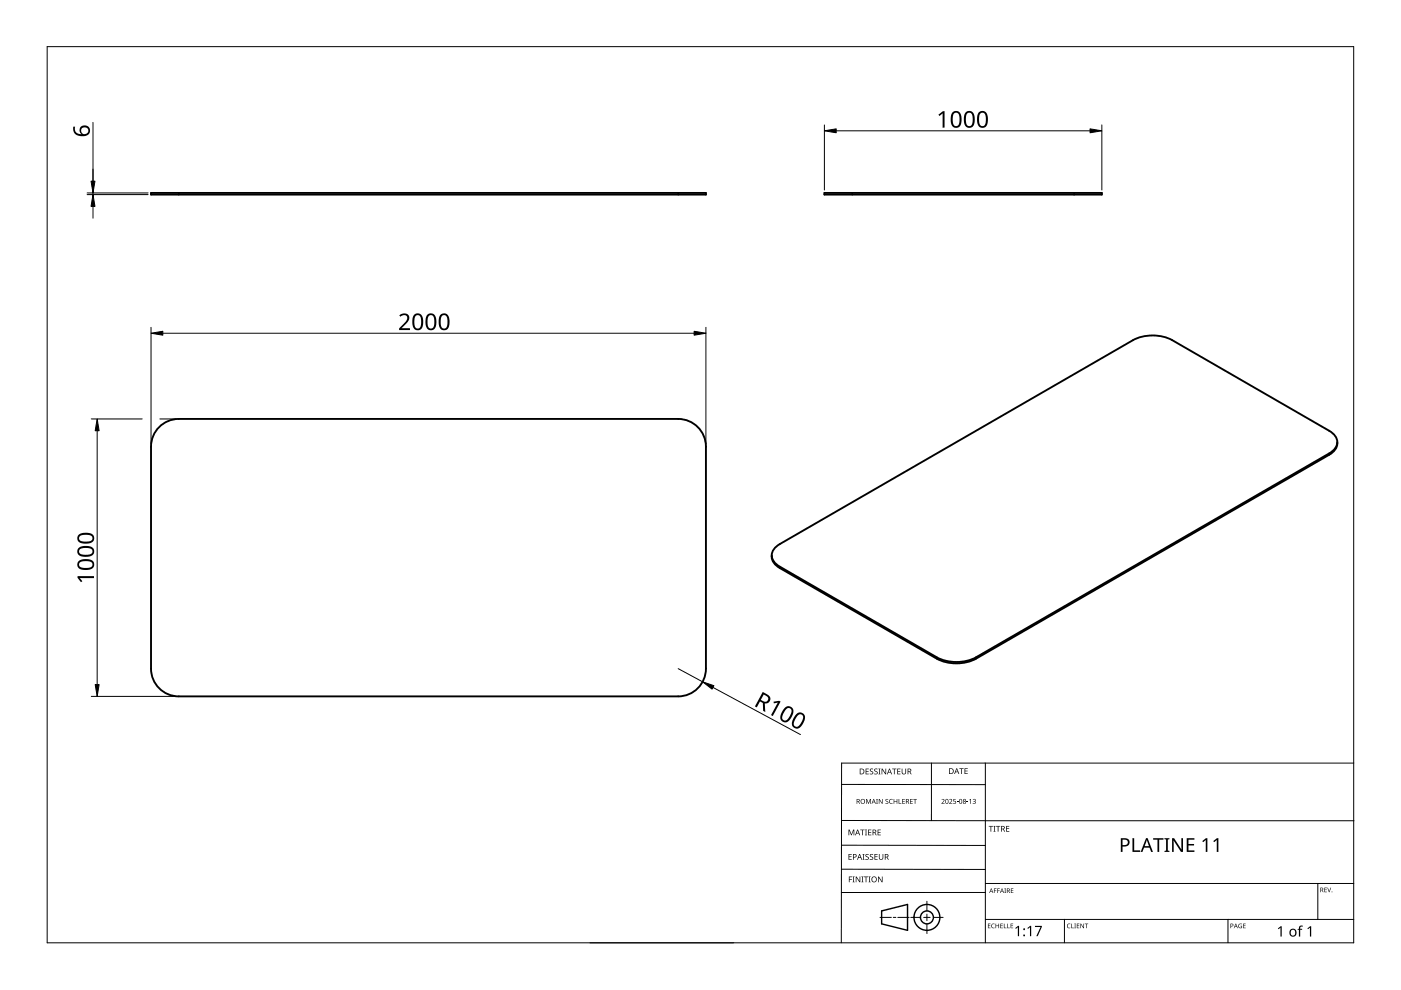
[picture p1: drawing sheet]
<svg xmlns="http://www.w3.org/2000/svg" width="297mm" height="210mm" viewBox="0 0 297 210" stroke-linecap="round" stroke-linejoin="round" font-family="sans-serif">
<path d="M32 40.9h117.7v.4h-117.7zM174.8 40.9h58.8v.4h-58.8zM33.7 90.5a5.9 5.9 0 0 1 4.2-1.7h105.9a5.9 5.9 0 0 1 5.9 5.9v47.1a5.9 5.9 0 0 1-5.9 5.9h-105.9a5.9 5.9 0 0 1-5.9-5.9v-47.1a5.9 5.9 0 0 1 1.7-4.2zM283.5 93.7v.3a2.94 2.94 0 0 1-1.7 2.4l-74.9 43.3a9.2 9.2 0 0 1-8.3 0l-33.3-19.3a2.9 2.9 0 0 1-1.7-2.6M164.4 116.1l.9-.7 74.9-43.3a9.2 9.2 0 0 1 8.3 0l33.3 19.2a2.5 2.5 0 0 1 1.3 3.7l-1.3 1.1-74.9 43.3a9.2 9.2 0 0 1-8.3 0l-33.3-19.2a2.5 2.5 0 0 1-1.2-3.7z" fill="none" stroke="#000" stroke-width=".4"/>
<path d="M37.9 40.9v.4M143.8 40.9v.4M180.7 40.9v.4M227.7 40.9v.4M281.8 96.1v.3M165.3 120.2v.2M198.6 139.4v.3M206.9 139.4v.3" fill="none" stroke="#000" stroke-width=".21"/>
<path d="M10 9.9h277v190h-277z" fill="none" stroke="#000" stroke-width=".21"/>
<g fill="none" stroke="#000" stroke-width=".21">
<path d="M178.4 179.2l30.5 .1M178.4 166.3l30.5 .1M178.5 174h108.6M197.5 161.8v12.2M208.9 161.8v38.1M287 161.8h-108.6v38.1M125.1 199.9h30.5M178.4 184.3h30.5M186.6 194.5h2.4M189.4 194.5h.5M190.4 194.5h2.4M193.1 194.5h2.1"/>
<path d="M195.8 194.5h1.4M196.5 191.1v2M196.5 193.8v1.4M196.5 195.9v2M197.9 194.5h2.1M208.9 189.2h-30.5M208.9 187.3h78.1M208.9 194.9h78.1M225.7 194.9v5M260.4 194.9v5M279.4 187.3v7.6"/>
</g>
<g fill="none" stroke="#000" stroke-width=".3">
<path d="M186.9 193.1l5.5-1.3v5.5l-5.5-1.4z"/>
<circle cx="196.5" cy="194.5" r="1.37"/>
<circle cx="196.5" cy="194.5" r="2.74"/>
</g>
<g fill="#000">
<path d="M179.9 175.9h.2l.4 1 .4-1h.2v1.2h-.1v-1.1l-.4 1.1h-.2l-.4-1.1 .1 1.1h-.2zM182.4 175.9h.9v.1h-.4v1.1h-.1v-1.1h-.4zM183.4 175.9h.4l-.1 .1v1l.1 .1h-.4l.1-.1v-1zM183.6 169.4h.2l.3 .8 .4-.8h.2v1h-.2v-.9l-.4 .9-.4-.9 .1 .9h-.2zM183.5 163h.7v.1h-.5v.4h.5v.1h-.5v.4h.5v.2h-.7zM184.1 175.9h.6v.1h-.5v.4h.5v.1h-.5v.5h.5v.1h-.6zM184.5 163.1l.4-.2 .2 .1v.1a.25 .25 0 0 0-.4-.1 .25 .25 0 0 0 0 .4 .4 .4 0 0 1 .5 .3 .4 .4 0 0 1-.3 .5 .4 .4 0 0 1-.5-.2h.1a.27 .27 0 0 0 .4 .1 .27 .27 0 0 0-.1-.4l-.3-.3zM185.4 163.1l.4-.2 .3 .1-.1 .1a.25 .25 0 0 0-.4-.1 .25 .25 0 0 0 0 .4 .4 .4 0 0 1 .5 .3 .4 .4 0 0 1-.3 .5 .4 .4 0 0 1-.5-.2h.1a.27 .27 0 0 0 .4 .1 .27 .27 0 0 0 0-.4l-.4-.3zM185.8 169.4h.3l-.1 .1v.8l.1 .1h-.3l.1-.1zM186.2 163h.5l-.2 .1v1l.2 .1h-.5l.2-.1v-1zM186.1 175.9h.6v.1h-.5v.4h.5v.1h-.5v.5h.5v.1h-.6zM186.3 169.4h.2l.5 .8v-.8h.1v1h-.1l-.6-.8v.8h-.1z"/>
<path d="M186.9 163h.2l.6 1v-1h.2v1.2h-.2l-.6-1v1h-.2zM187.8 169.5l.3-.1h.2v.2a.25 .25 0 0 0-.3-.1 .25 .25 0 0 0-.1 .3 .25 .25 0 0 0 .3 .1 .32 .32 0 0 1 0 .5 .32 .32 0 0 1-.5-.1 .25 .25 0 0 0 .4 .1 .25 .25 0 0 0 0-.4l-.3-.2zM188.6 169.5l.4-.1h.3l-.1 .2a.41 .41 0 0 0-.6 .3 .41 .41 0 0 0 .6 .4 .48 .48 0 0 1-.6-.1 .48 .48 0 0 1 0-.7zM189.1 163h1v.1h-.4v1.1h-.2v-1.1h-.4zM189.5 169.4h.1v.4h.5v-.4h.1v1h-.1v-.5h-.5v.5h-.1zM190.5 169.4h.2v.9h.4v.1h-.6zM190.2 163h.7v.1h-.5v.4h.5v.1h-.5v.4h.5v.2h-.7zM191.3 169.4h.5v.1h-.4v.3h.4v.1h-.4v.4h.4v.1h-.5zM191.2 163h.1v.8a.32 .32 0 0 0 .3 .3 .32 .32 0 0 0 .4-.4v-.7h.1v.7a.47 .47 0 0 1-.5 .5 .47 .47 0 0 1-.4-.5zM193 169.4h.5v.1h-.4v.3h.4v.1h-.4v.4h.4v.1h-.5zM193.6 169.4h.8v.1h-.3v.9h-.2v-.9h-.3zM199.6 169.5a.37 .37 0 0 1 .6 0 .37 .37 0 0 1-.2 .6l-.2 .2h.5v.1h-.7l.3-.4a.27 .27 0 0 0 .2-.3 .27 .27 0 0 0-.4-.1z"/>
<path d="M201.2 169.5a.37 .37 0 0 1 .6 0 .37 .37 0 0 1-.2 .6l-.2 .2h.5v.1h-.7l.3-.4a.27 .27 0 0 0 .3-.3 .27 .27 0 0 0-.5-.1zM202.1 169.4h.5v.1h-.4v.3a.34 .34 0 0 1 .5 .2 .34 .34 0 0 1-.2 .4 .34 .34 0 0 1-.4-.1 .29 .29 0 0 0 .4 0 .29 .29 0 0 0 0-.4 .29 .29 0 0 0-.4 0zM202.9 170l.3 .1zM203.4 162.9h.9v.1h-.4v1.1h-.1v-1.1h-.4zM205 170l.3 .1zM204.5 162.9h.7v.1h-.5v.4h.4v.1h-.4v.5h.5v.1h-.7zM205.5 169.6l.4-.2v1h-.2v-.9zM206.2 169.5a.32 .32 0 0 1 .5-.1 .32 .32 0 0 1 0 .5 .33 .33 0 0 1 .1 .5 .33 .33 0 0 1-.6-.1 .26 .26 0 0 0 .4 .1 .26 .26 0 0 0 .1-.4l-.3-.2a.23 .23 0 0 0 .3 0 .23 .23 0 0 0-.1-.4 .23 .23 0 0 0-.3 .2zM209.6 175.1h.9v.2h-.3v1h-.2v-1h-.4zM210.6 175.1h.5l-.2 .1v1l.2 .1h-.5l.2-.1v-1zM211.2 175.1h.9v.2h-.4v1h-.2v-1h-.3zM213.3 175.1h.7v.2h-.5v.3h.5v.2h-.5v.4h.5v.1h-.7z"/>
<path d="M180 185.8h.7v.2h-.6v.4h.5v.1h-.5v.6h-.1zM179.9 181.1h.7v.1h-.5v.4h.4v.1h-.4v.5h.5v.1h-.7zM180.8 185.8h.4l-.1 .2v.9l.1 .2h-.4l.1-.2v-.9zM181.4 185.8h.2l.7 1.1v-1.1h.1v1.3h-.2l-.6-1v1h-.2zM182.6 185.8h.5l-.2 .2v.9l.2 .2h-.5l.2-.2v-.9zM182.9 181.1h.4l-.1 .1v1l.1 .1h-.4l.1-.1v-1zM183.2 185.8h.9v.2h-.4v1.1h-.2v-1.1h-.3zM183.5 181.2l.5-.1h.2v.2a.25 .25 0 0 0-.4-.1 .25 .25 0 0 0 0 .4 .4 .4 0 0 1 .4 .3 .4 .4 0 0 1-.2 .4 .4 .4 0 0 1-.5-.2 .27 .27 0 0 0 .5 .1 .27 .27 0 0 0-.1-.4l-.4-.3zM184.2 185.8h.4l-.1 .2v.9l.1 .2h-.4l.1-.2v-.9zM184.5 181.2l.4-.1h.2v.2a.25 .25 0 0 0-.4-.1 .25 .25 0 0 0 0 .4 .4 .4 0 0 1 .5 .3 .4 .4 0 0 1-.3 .4 .4 .4 0 0 1-.5-.2h.1a.27 .27 0 0 0 .4 .1 .27 .27 0 0 0-.1-.4l-.3-.3zM185.4 181.1h.7v.1h-.5v.4h.5v.1h-.5v.5h.5v.1h-.7zM186.2 185.8h.1l.7 1.1v-1.1h.1v1.3h-.2l-.6-1v1h-.1z"/>
<path d="M186.3 181.1h.2v.8a.32 .32 0 0 0 .3 .3 .32 .32 0 0 0 .3-.3v-.8h.2v.8a.47 .47 0 0 1-.5 .4 .47 .47 0 0 1-.5-.4zM209.5 195.8h.5l-.4 .1v.3h.4l-.4 .1v.4l.4 .1h-.5zM210.3 196l.3-.2 .3 .1v.1a.39 .39 0 0 0-.6 .3 .39 .39 0 0 0 .6 .4 .46 .46 0 0 1-.7-.1 .46 .46 0 0 1 .1-.6zM210.7 188.4h.6l-.4 .1v.3h.4l-.4 .1v.4h-.2zM211.4 188.4h.6l-.4 .1v.3h.4l-.4 .1v.4h-.2zM211.1 195.8h.1v.4h.5v-.4h.1v1h-.1v-.5h-.5v.5h-.1zM212.1 195.8h.5l-.4 .1v.3h.4l-.4 .1v.4l.4 .1h-.5zM212.8 195.8h.2v.9l.4 .1h-.6zM212.9 188.4h.4l-.1 .1 .1 .8h-.4l.2-.1zM213.6 195.8h.1v.9l.4 .1h-.5zM214.3 195.8h.5l-.4 .1v.3h.4l-.4 .1v.4l.4 .1h-.5zM214.3 188.4h.6l-.5 .1v.3h.4l-.4 .1v.3l.5 .1h-.6z"/>
<path d="M215.2 196.8l.6-.5h.3v2.2h-.3v-1.9l-.4 .3zM217.8 196.8l.6-.5h.2v2.2h-.2v-1.9l-.4 .3zM219.4 196.3h1.5l-.9 2.2h-.3l.9-2h-1.2zM226.3 196l.4-.2 .3 .1-.1 .1a.39 .39 0 0 0-.6 .3 .39 .39 0 0 0 .6 .4 .46 .46 0 0 1-.6-.1 .46 .46 0 0 1 0-.6zM227.1 195.8h.2v.9l.4 .1h-.6zM227.8 195.8h.3l-.1 .1 .1 .9h-.3l.1-.1zM228.3 195.8h.5l-.4 .1v.3h.4l-.4 .1v.4l.4 .1h-.5zM229.1 195.8h.1l.5 .8v-.8h.1v1h-.1l-.5-.8v.8h-.1zM230 195.8h.7l-.3 .1v.9h-.1v-.9zM240.1 177.7h.4v2.6h1.2v.3h-1.6zM244.5 177.7h2.2v.3h-.9v2.6h-.4v-2.6h-.9zM246.9 177.7h1v.2l-.3 .1v2.3l.3 .1v.2h-1v-.2l.3-.1v-2.3l-.3-.1z"/>
<path d="M248.5 177.7h.4l1.6 2.4v-2.4h.3v2.9h-.4l-1.6-2.4v2.4h-.3zM251.6 177.7h1.6v.3h-1.2v.9h1.2v.4h-1.2v1h1.2v.3h-1.6zM254.9 178.3l.8-.6h.3v2.9h-.4l.1-2.5-.6 .5zM257.2 178.3l.8-.6h.3v2.9h-.3v-2.5l-.6 .5zM262.7 196l.6-.1-.1 .1a.4 .4 0 0 0-.5 .3 .4 .4 0 0 0 .5 .4v-.3l-.2-.1h.3v.5a.53 .53 0 0 1-.7-.1 .53 .53 0 0 1 .1-.7zM263.6 195.8h.5l-.4 .1v.3h.4l-.4 .1v.4l.4 .1h-.5zM270.9 196.8l.6-.4h.2v2.2h-.2v-1.9l-.4 .3zM275.5 196.4l.7-.1v.2h-.4l-.1 .2v.2h.4v.2h-.4v1.5h-.3v-1.5h-.3l.3-.2zM277.2 196.8l.6-.4h.2v2.2h-.3v-1.9l-.4 .3zM280.8 188.2h.5l-.4 .1v.3h.4l-.4 .1v.4l.4 .1h-.5zM281.4 188.2h.1l.3 .8 .3-.8h.1l-.3 1h-.1z"/>
<path d="M181.6 169.4h.3a.29 .29 0 0 1 .4 .2 .29 .29 0 0 1-.2 .4l.3 .4h-.2l-.2-.4h-.2v.4h-.2zM181.8 169.5v.4h.1a.2 .2 0 0 0 .2-.2 .2 .2 0 0 0-.2-.2z"/>
<path d="M181.8 175.9h.1l.5 1.2h-.2l-.1-.4h-.5l-.2 .4h-.1zM181.8 176l-.2 .6h.4z"/>
<path d="M182.3 163h.4a.61 .61 0 0 1 .6 .6 .61 .61 0 0 1-.7 .6h-.3zM182.4 163.1v.9h.2a.48 .48 0 0 0 .5-.4 .48 .48 0 0 0-.5-.5z"/>
<path d="M182.4 169.9a.51 .51 0 0 1 1 0 .51 .51 0 0 1-1 0zM182.6 169.9a.4 .4 0 0 0 .8 0 .4 .4 0 0 0-.8 0z"/>
<path d="M185 175.9h.3a.35 .35 0 0 1 .5 .2 .35 .35 0 0 1-.3 .5l.4 .5h-.2l-.3-.5h-.2v.5h-.2zM185.2 176v.5h.1a.23 .23 0 0 0 .3-.3 .23 .23 0 0 0-.3-.2z"/>
<path d="M185.2 169.4l.5 1-.3-.3h-.4l-.2 .3zM185.2 169.5l-.1 .5h.3z"/>
<path d="M188.5 163h.2l.4 1.2h-.1l-.2-.4h-.5l-.1 .4h-.2zM188.6 163.1l-.2 .6h.4z"/>
<path d="M192.1 169.4h.3a.29 .29 0 0 1 .3 .2 .29 .29 0 0 1-.2 .4l.3 .4h-.1l-.3-.4h-.2v.4h-.1zM192.2 169.5v.4h.2a.2 .2 0 0 0 .2-.2 .2 .2 0 0 0-.3-.2z"/>
<path d="M192.4 163h.4a.35 .35 0 0 1 .4 .2 .35 .35 0 0 1-.2 .4l.3 .6h-.2l-.3-.5h-.2v.5h-.2zM192.6 163.1v.4h.2a.23 .23 0 0 0 .3-.2 .23 .23 0 0 0-.3-.2z"/>
<path d="M200.5 169.5l.4-.1 .2 .2v.5l-.2 .3h-.3l-.1-.2zM200.6 169.6v.1a.37 .37 0 0 0-.1 .4 .37 .37 0 0 0 .4 .2 .4 .4 0 0 0 .1-.5 .4 .4 0 0 0-.4-.2z"/>
<path d="M201.2 162.9h.4a.61 .61 0 0 1 .6 .6 .61 .61 0 0 1-.6 .6h-.4zM201.4 163v1h.1a.48 .48 0 0 0 .5-.5 .48 .48 0 0 0-.4-.5z"/>
<path d="M202.8 162.9h.1l.5 1.2h-.2l-.1-.4h-.5l-.1 .4h-.2zM202.8 163l-.1 .6h.3z"/>
<path d="M203.5 169.5l.3-.1 .2 .2v.5l-.2 .3h-.3l-.1-.2zM203.5 169.6v.1a.37 .37 0 0 0-.1 .4 .37 .37 0 0 0 .4 .2 .4 .4 0 0 0 .2-.5 .4 .4 0 0 0-.5-.2z"/>
<path d="M204.2 169.5a.29 .29 0 0 1 .5-.1 .29 .29 0 0 1-.1 .5 .29 .29 0 0 1 .1 .4 .29 .29 0 0 1-.4 0 .29 .29 0 0 1 .1-.4zM204.3 170.2a.2 .2 0 0 0 .4 0 .2 .2 0 0 0-.4 0zM204.3 169.7a.2 .2 0 0 0 .4 0 .2 .2 0 0 0-.4 0z"/>
<path d="M212.3 175.1h.3a.35 .35 0 0 1 .4 .3 .35 .35 0 0 1-.2 .4l.3 .5h-.2l-.3-.5h-.2v.5h-.1zM212.4 175.2v.5h.2a.23 .23 0 0 0 .3-.2 .23 .23 0 0 0-.3-.3z"/>
<path d="M237.6 177.7h.8a.92 .92 0 0 1 1.1 .9 .92 .92 0 0 1-1.2 .9h-.3v1.1h-.4zM238 178v1.2a.73 .73 0 0 0 .8-.1 .73 .73 0 0 0 .3-.8l-.4-.2z"/>
<path d="M180.8 181.1h.4a.41 .41 0 0 1 .4 .5 .41 .41 0 0 1-.6 .2v.5h-.2zM181 181.2v.5a.29 .29 0 0 0 .5-.3 .29 .29 0 0 0-.5-.2z"/>
<path d="M182.2 181.1h.1l.5 1.2h-.2l-.1-.4h-.5l-.1 .4h-.2zM182.3 181.2l-.2 .6h.3z"/>
<path d="M184.7 186.5a.61 .61 0 0 1 1.2 0 .61 .61 0 0 1-1.2 0zM184.9 186.5a.45 .45 0 0 0 .9 0 .45 .45 0 0 0-.9 0z"/>
<path d="M187.6 181.1h.3a.35 .35 0 0 1 .5 .2 .35 .35 0 0 1-.3 .4l.4 .6h-.2l-.3-.5h-.3v.5h-.1zM187.7 181.2v.5h.2a.23 .23 0 0 0 .3-.3 .23 .23 0 0 0-.3-.2z"/>
<path d="M210.1 188.4l.5 .9-.2-.3h-.4l-.3 .3zM210.2 188.5l-.2 .4h.3z"/>
<path d="M212.4 188.4l.5 .9-.3-.3h-.3l-.3 .3zM212.4 188.5l-.1 .4h.3z"/>
<path d="M213.5 188.4h.2a.28 .28 0 0 1 .4 .2 .28 .28 0 0 1-.2 .3l.3 .4-.4-.4h-.2v.4h-.1zM213.6 188.5v.3h.1a.19 .19 0 0 0 .3-.2 .19 .19 0 0 0-.3-.1z"/>
<path d="M243 177.7h.3l1.2 2.9h-.4l-.4-.9h-1.1l-.4 .9h-.4zM243.1 178.1l-.4 1.3h.9z"/>
<path d="M260.9 195.8h.2a.32 .32 0 0 1 .4 .4 .32 .32 0 0 1-.5 .2v.4h-.1zM261 195.9v.4a.24 .24 0 0 0 .4-.2 .24 .24 0 0 0-.4-.2z"/>
<path d="M262 195.8l.4 1-.2-.3h-.4l-.2 .3zM262 196l-.1 .4h.3z"/>
<path d="M273.6 197.1a.82 .82 0 0 1 1.2 .1 .82 .82 0 0 1-.2 1.2 .82 .82 0 0 1-1.2-.4zM273.8 197.2a.6 .6 0 0 0-.1 .8 .6 .6 0 0 0 .8 .2l.1-.3a.53 .53 0 0 0-.1-.6 .53 .53 0 0 0-.7-.1z"/>
<path d="M279.9 188.2h.3a.28 .28 0 0 1 .3 .2 .28 .28 0 0 1-.1 .3l.2 .5-.3-.4h-.2v.4h-.2zM280.1 188.3v.4h.1a.19 .19 0 0 0 .2-.2 .19 .19 0 0 0-.2-.2z"/>
<circle cx="217.1" cy="198.3" r=".2"/>
<circle cx="217.2" cy="197" r=".2"/>
<circle cx="282.4" cy="189.1" r=".09"/>
</g>
<g fill="none" stroke="#000" stroke-width=".21">
<path d="M19.7 26v15.3M174.8 26.5v13.8M177.3 27.7h53.8M233.6 26.5v13.8M18.5 41.3h12.9M18.5 40.9h12.9M19.7 43.8v2.5M32 69.4v24.7M34.5 70.7h112.7M149.7 69.4v24.7M19.4 88.8h10.7M20.6 91.3v53.9"/>
<path d="M33.9 88.8h3.4M19.4 147.7h17.9M143.8 141.8l5.2 2.8M151.2 145.7l18.5 10"/>
</g>
<path d="M19.3 38.4h.8l-.4 2.5zM174.8 27.7l2.5-.4v.9zM231.1 27.3l2.5 .4-2.5 .5zM19.7 41.3l.4 2.5h-.8zM32 70.7l2.5-.5v.9zM147.2 70.2l2.5 .5-2.5 .4zM20.6 88.8l.4 2.5h-.8zM20.2 145.2h.8l-.4 2.5zM149 144.6l2.4 .8-.4 .7z" fill="#000" stroke="#000" stroke-width=".21"/>
<g fill="#000">
<path d="M199 24.3l.9-.7h.4v3.5h-.5l.1-3.1-.7 .6zM84.7 66.9a1.16 1.16 0 0 1 1.3-.5 1.16 1.16 0 0 1 .8 1.2l-.4 .6-1.2 1.4h1.7v.4h-2.3v-.4l1.1-1.1a.98 .98 0 0 0 .3-1.6l-.5-.1-.6 .3zM16.4 122.2h3.5v.4h-3l.6 .6-.3 .3-.8-1zM164 148.8l1.2-.2 .3 .2-1.7 3-.3-.2 1.4-2.6-.8 .1z"/>
<path d="M15.6 26.9h.3a1.18 1.18 0 0 0 1.4 1.5 1.08 1.08 0 0 1-.1-1.6 1.08 1.08 0 0 1 1.6 .1 1.22 1.22 0 0 1 .1 1.4 1.22 1.22 0 0 1-1.3 .6 1.63 1.63 0 0 1-2-2zM17.2 27.7a.76 .76 0 0 0 1.5 0 .76 .76 0 0 0-1.5 0z"/>
<path d="M202 23.8a1.16 1.16 0 0 1 1.3-.1 1.16 1.16 0 0 1 .6 1.2 1.69 1.69 0 0 1-1 2.2 1.27 1.27 0 0 1-1.3-1.6l.1-1.1zM202.3 24.1a2.16 2.16 0 0 0 .2 2.6 .82 .82 0 0 0 .9-1 1.35 1.35 0 0 0-.7-1.8z"/>
<path d="M204.8 23.8a1.16 1.16 0 0 1 1.3-.1 1.16 1.16 0 0 1 .5 1.2 1.69 1.69 0 0 1-1 2.2 1.27 1.27 0 0 1-1.2-1.6l.1-1.1zM205.1 24.1a2.16 2.16 0 0 0 .2 2.6 .82 .82 0 0 0 .9-1 1.35 1.35 0 0 0-.7-1.8z"/>
<path d="M207.6 23.8a1.16 1.16 0 0 1 1.3-.1 1.16 1.16 0 0 1 .5 1.2 1.69 1.69 0 0 1-1 2.2 1.27 1.27 0 0 1-1.3-1.6l.2-1.1zM207.8 24.1a2.16 2.16 0 0 0 .3 2.6 .82 .82 0 0 0 .9-1 1.35 1.35 0 0 0-.7-1.8z"/>
<path d="M87.9 66.7a1.16 1.16 0 0 1 1.3-.1 1.16 1.16 0 0 1 .5 1.2 1.69 1.69 0 0 1-1 2.2 1.27 1.27 0 0 1-1.3-1.6l.1-1.1zM88.1 67a2.16 2.16 0 0 0 .3 2.6 .82 .82 0 0 0 .9-1 1.35 1.35 0 0 0-.7-1.8z"/>
<path d="M90.6 66.7a1.16 1.16 0 0 1 1.4-.1 1.16 1.16 0 0 1 .5 1.2 1.69 1.69 0 0 1-1 2.2 1.27 1.27 0 0 1-1.3-1.6l.1-1.1zM90.9 67a2.16 2.16 0 0 0 .3 2.6 .82 .82 0 0 0 .9-1 1.35 1.35 0 0 0-.7-1.8z"/>
<path d="M93.4 66.7a1.16 1.16 0 0 1 1.4-.1 1.16 1.16 0 0 1 .5 1.2 1.69 1.69 0 0 1-1 2.2 1.27 1.27 0 0 1-1.3-1.6l.1-1.1zM93.7 67a2.16 2.16 0 0 0 .3 2.6 .82 .82 0 0 0 .9-1 1.35 1.35 0 0 0-.7-1.8z"/>
<path d="M16.6 119a2.6 2.6 0 0 1 3.3 .2 1.22 1.22 0 0 1-.2 1.3 1.22 1.22 0 0 1-1.3 .3 1.53 1.53 0 0 1-2-1zM16.9 119.2a.75 .75 0 0 0 0 1 .75 .75 0 0 0 .9 .2h1a.69 .69 0 0 0 .8-.7 .69 .69 0 0 0-.8-.7h-1.3z"/>
<path d="M16.6 116.2a2.6 2.6 0 0 1 3.3 .2 1.22 1.22 0 0 1-.2 1.3 1.22 1.22 0 0 1-1.3 .4 1.53 1.53 0 0 1-2-1zM16.9 116.5a.75 .75 0 0 0 0 .9 .75 .75 0 0 0 .9 .2h1a.69 .69 0 0 0 .8-.7 .69 .69 0 0 0-.8-.7h-1.3z"/>
<path d="M16.6 113.4a2.6 2.6 0 0 1 3.3 .2 1.22 1.22 0 0 1-.2 1.3 1.22 1.22 0 0 1-1.3 .4 1.53 1.53 0 0 1-2-1zM16.9 113.7a.75 .75 0 0 0 0 .9 .75 .75 0 0 0 .9 .2h1a.69 .69 0 0 0 .8-.7 .69 .69 0 0 0-.8-.7h-1.3z"/>
<path d="M161.7 146.7l.9 .5a1 1 0 0 1 .7 1.2 1 1 0 0 1-1.1 .7l.1 1.9-.5-.3-.1-1.7-.6-.3-.7 1.3-.3-.2zM161.9 147.3l-.6 1.1 .5 .2a.67 .67 0 0 0 1-.2 .67 .67 0 0 0-.4-.9z"/>
<path d="M166.4 150.1a1.13 1.13 0 0 1 1.5-.1 1.13 1.13 0 0 1 .1 1.6 1.69 1.69 0 0 1-1.9 1.5 1.27 1.27 0 0 1-.4-2zM166.7 150.4l-.8 1.3a.69 .69 0 0 0 .3 1 .69 .69 0 0 0 .9-.4 1.91 1.91 0 0 0 .5-2l-.4-.2z"/>
<path d="M168.8 151.4a1.13 1.13 0 0 1 1.6 0 1.13 1.13 0 0 1 .1 1.5 1.69 1.69 0 0 1-1.9 1.5 1.27 1.27 0 0 1-.4-2zM169.2 151.7l-.8 1.3a.69 .69 0 0 0 .2 1 .69 .69 0 0 0 1-.3 1.91 1.91 0 0 0 .5-2.1l-.5-.2z"/>
</g>
</svg>
